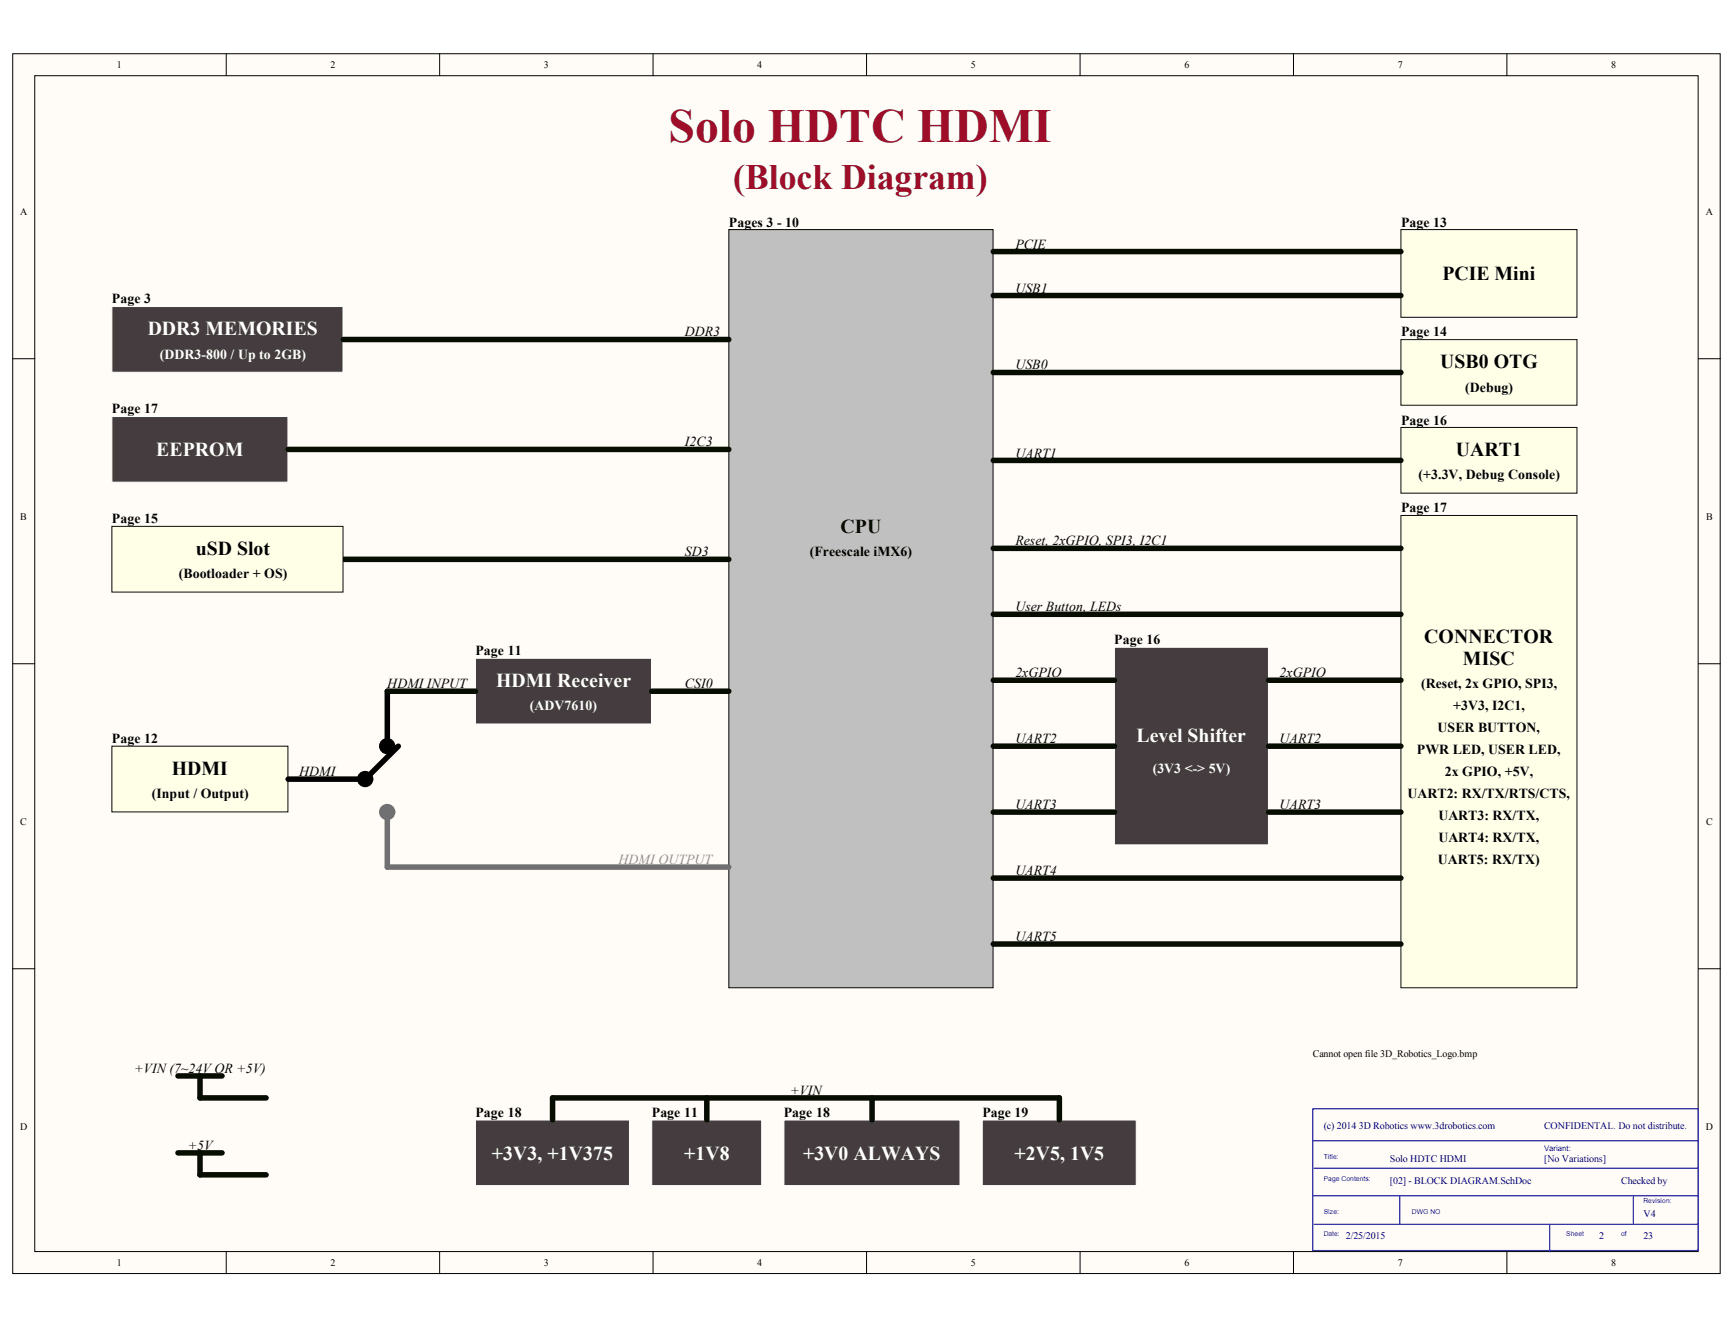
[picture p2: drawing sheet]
<svg xmlns="http://www.w3.org/2000/svg" width="271mm" height="208mm" viewBox="0 0 271 208" stroke-linecap="round" stroke-linejoin="round" font-family="sans-serif">
<defs><g id="words">
<text font-size="7.4" fill="#9e0e29" x="104.3" y="22.2">Solo HDTC HDMI</text>
<text font-size="5.6" fill="#9e0e29" x="114.4" y="29.5">(Block Diagram)</text>
<g font-size="3.1">
<text x="225.1" y="43.7">PCIE Mini</text>
<text x="224.8" y="57.5">USB0 OTG</text>
<text x="227.2" y="71.2">UART1</text>
<text x="30.6" y="86.6">uSD Slot</text>
<text x="222.3" y="100.3">CONNECTOR</text>
<text x="228.3" y="103.7">MISC</text>
<text x="26.8" y="120.9">HDMI</text>
</g>
<g font-size="3.1" fill="#fff">
<text x="23" y="52.3">DDR3 MEMORIES</text>
<text x="24.4" y="71.2">EEPROM</text>
<text x="77.4" y="107.2">HDMI Receiver</text>
<text x="177.4" y="115.8">Level Shifter</text>
<text x="76.8" y="180.9">+3V3, +1V375</text>
<text x="106.8" y="180.9">+1V8</text>
<text x="125.3" y="180.9">+3V0 ALWAYS</text>
<text x="158.3" y="180.9">+2V5, 1V5</text>
</g>
<text font-size="3.1" fill="#080d02" x="131.2" y="83.2">CPU</text>
<g font-size="2.2">
<text x="113.8" y="35.4">Pages 3 - 10</text>
<text x="218.7" y="35.4">Page 13</text>
<text x="158.5" y="38.8">PCIE</text>
<text x="17.5" y="47.3">Page 3</text>
<text x="158.5" y="45.7">USB1</text>
<text x="106.9" y="52.5">DDR3</text>
<text x="218.7" y="52.5">Page 14</text>
<text x="158.5" y="57.6">USB0</text>
<text x="17.5" y="64.5">Page 17</text>
<text x="228.7" y="61.1">(Debug)</text>
<text x="106.9" y="69.7">I2C3</text>
<text x="158.5" y="71.4">UART1</text>
<text x="218.7" y="66.2">Page 16</text>
<text x="221.4" y="74.8">(+3.3V, Debug Console)</text>
<text x="17.5" y="81.7">Page 15</text>
<text x="218.7" y="79.9">Page 17</text>
<text x="106.9" y="86.8">SD3</text>
<text x="126.4" y="86.8">(Freescale iMX6)</text>
<text x="158.5" y="85.1">Reset, 2xGPIO, SPI3, I2C1</text>
<text x="27.9" y="90.2">(Bootloader + OS)</text>
<text x="158.5" y="95.4">User Button, LEDs</text>
<text x="173.9" y="100.5">Page 16</text>
<text x="60.4" y="107.4">HDMI INPUT</text>
<text x="74.2" y="102.2">Page 11</text>
<text x="106.9" y="107.4">CSI0</text>
<text x="158.5" y="105.7">2xGPIO</text>
<text x="199.7" y="105.7">2xGPIO</text>
<text x="221.8" y="107.4">(Reset, 2x GPIO, SPI3,</text>
<text x="226.8" y="110.8">+3V3, I2C1,</text>
<text x="17.5" y="116">Page 12</text>
<text x="158.5" y="116">UART2</text>
<text x="199.7" y="116">UART2</text>
<text x="221.1" y="117.7">PWR LED, USER LED,</text>
<text x="224.4" y="114.2">USER BUTTON,</text>
<text x="23.7" y="124.5">(Input / Output)</text>
<text x="46.7" y="121.1">HDMI</text>
<text x="219.7" y="124.5">UART2: RX/TX/RTS/CTS,</text>
<text x="225.5" y="121.1">2x GPIO, +5V,</text>
<text x="158.5" y="126.2">UART3</text>
<text x="199.7" y="126.2">UART3</text>
<text x="224.5" y="128">UART3: RX/TX,</text>
<text x="224.5" y="131.4">UART4: RX/TX,</text>
<text x="158.5" y="136.5">UART4</text>
<text x="224.4" y="134.8">UART5: RX/TX)</text>
<text x="158.5" y="146.8">UART5</text>
<text x="20.9" y="167.4">+VIN (7~24V OR +5V)</text>
<text x="123.3" y="170.8">+VIN</text>
<text x="29.3" y="179.4">+5V</text>
<text x="74.2" y="174.3">Page 18</text>
<text x="101.7" y="174.3">Page 11</text>
<text x="122.3" y="174.3">Page 18</text>
<text x="153.3" y="174.3">Page 19</text>
</g>
<g font-size="2.2" fill="#fff">
<text x="24.9" y="55.9">(DDR3-800 / Up to 2GB)</text>
<text x="82.7" y="110.8">(ADV7610)</text>
<text x="179.9" y="120.6">(3V3 &lt;-&gt; 5V)</text>
</g>
<text font-size="2.2" fill="#909090" x="96.5" y="134.8">HDMI OUTPUT</text>
<g font-size="1.6">
<text x="18.2" y="10.6">1</text>
<text x="51.6" y="10.6">2</text>
<text x="84.9" y="10.6">3</text>
<text x="118.2" y="10.6">4</text>
<text x="151.5" y="10.6">5</text>
<text x="184.8" y="10.6">6</text>
<text x="218.1" y="10.6">7</text>
<text x="251.5" y="10.6">8</text>
<text x="3.1" y="33.5">A</text>
<text x="266.2" y="33.5">A</text>
<text x="3.2" y="81.1">B</text>
<text x="266.3" y="81.1">B</text>
<text x="3.2" y="128.8">C</text>
<text x="266.3" y="128.8">C</text>
<text x="204.9" y="164.9">Cannot open file 3D_Robotics_Logo.bmp</text>
<text x="3.1" y="176.3">D</text>
<text x="266.2" y="176.3">D</text>
<text x="18.2" y="197.6">1</text>
<text x="51.6" y="197.6">2</text>
<text x="84.9" y="197.6">3</text>
<text x="118.2" y="197.6">4</text>
<text x="151.5" y="197.6">5</text>
<text x="184.8" y="197.6">6</text>
<text x="218.1" y="197.6">7</text>
<text x="251.5" y="197.6">8</text>
</g>
<g font-size="1.6" fill="#000080">
<text x="206.6" y="176.1">(c) 2014</text>
<text x="212.1" y="176.1">3D Robotics www.3drobotics.com</text>
<text x="241" y="176.1">CONFIDENTAL. Do not distribute.</text>
<text x="216.9" y="184.7">[02] - BLOCK DIAGRAM.SchDoc</text>
<text x="216.9" y="181.3">Solo HDTC HDMI</text>
<text x="241" y="181.3">[No Variations]</text>
<text x="253" y="184.7">Checked by</text>
<text x="256.5" y="189.8">V4</text>
<text x="210" y="193.3">2/25/2015</text>
<text x="249.6" y="193.3">2</text>
<text x="256.5" y="193.3">23</text>
</g>
<text font-size="1.2" fill="#00f" x="241" y="179.6">Variant:</text>
<g font-size="1.1" fill="#00f">
<text x="206.6" y="180.9">Title:</text>
<text x="206.6" y="184.3">Page Contents:</text>
<text x="206.6" y="189.4">Size:</text>
<text x="220.3" y="189.4">DWG NO</text>
<text x="256.5" y="187.7">Revision:</text>
<text x="206.6" y="192.8">Date:</text>
<text x="244.4" y="192.8">Sheet</text>
<text x="253" y="192.8">of</text>
</g>
</g></defs>
<g fill="#fffcf8" stroke="#000" stroke-width=".16">
<path d="M2 8.4h266.5v190.3h-266.5z"/>
<path d="M5.4 11.8h259.6v183.5h-259.6z"/>
</g>
<g fill="none" stroke="#000" stroke-width=".16">
<path d="M35.3 8.4v3.4M68.6 8.4v3.4M101.9 8.4v3.4M135.2 8.4v3.4M168.6 8.4v3.4M201.9 8.4v3.4M235.2 8.4v3.4M2 56h3.4M265.1 56h3.4M2 103.6h3.4M265.1 103.6h3.4M2 151.2h3.4"/>
<path d="M265.1 151.2h3.4M35.3 195.3v3.4M68.6 195.3v3.4M101.9 195.3v3.4M135.2 195.3v3.4M168.6 195.3v3.4M201.9 195.3v3.4M235.2 195.3v3.4"/>
</g>
<path d="M218.6 80.4h27.5v73.7h-27.5z" fill="#ffffe8" stroke="#080d02" stroke-width=".16"/>
<path d="M204.9 173h60.1v22.1h-60.1zM204.9 178h60.2M204.9 186.6h60.2M205.1 191h60M205.1 182.3h60M218.5 186.6v4.4M241.8 191v4.3M254.9 186.6v4.4" fill="none" stroke="#00f" stroke-width=".17"/>
<path d="M113.7 35.8h41.3v118.3h-41.3z" fill="#c0c0c0" stroke="#000" stroke-width=".16"/>
<path d="M218.6 35.8h27.5v13.7h-27.5z" fill="#ffffe8" stroke="#080d02" stroke-width=".16"/>
<path d="M17.5 47.8h36v10.3h-36z" fill="#443c3e" stroke="#fff" stroke-width=".16"/>
<path d="M155 39.3h63.6M53.6 53h60.1M155 46.1h63.6M53.6 87.3h60.1" fill="none" stroke="#080d02" stroke-width=".86"/>
<path d="M74.2 102.7h27.5v10.3h-27.5z" fill="#443c3e" stroke="#fff" stroke-width=".16"/>
<g fill="#ffffe8" stroke="#080d02" stroke-width=".16">
<path d="M218.6 53h27.5v10.2h-27.5z"/>
<path d="M218.6 66.7h27.5v10.2h-27.5z"/>
<path d="M17.5 82.1h36v10.3h-36z"/>
<path d="M17.5 116.4h27.4v10.3h-27.4z"/>
</g>
<g fill="#443c3e" stroke="#fff" stroke-width=".16">
<path d="M74.2 174.7h24v10.3h-24z"/>
<path d="M101.7 174.7h17.2v10.3h-17.2z"/>
<path d="M17.5 65h27.4v10.2h-27.4z"/>
<path d="M122.3 174.7h27.5v10.3h-27.5z"/>
<path d="M153.3 174.7h24v10.3h-24z"/>
</g>
<g fill="none" stroke="#080d02" stroke-width=".86">
<path d="M155 58.1h63.6M45 70.1h68.7M155 71.8h63.6M155 85.6h63.6M155 95.8h63.6M60.4 107.9h13.8M101.7 107.9h12M155 137h63.6M155 147.3h63.6M27.8 167.9h6.9M27.8 179.9h6.9M31.2 167.9v3.4h10.3"/>
<path d="M31.2 179.9v3.4h10.3M86.2 174.7v-3.4h79.1v3.4M110.3 171.3v3.4M136.1 171.3v3.4"/>
</g>
<path d="M60.4 126.7v8.6h53.3" fill="none" stroke="#707070" stroke-width=".86"/>
<circle cx="60.4" cy="126.7" r=".84" fill="#707070" stroke="#707070" stroke-width=".86"/>
<path d="M60.4 107.9v8.5M62.2 116.4l-5.2 5.2h-12" fill="none" stroke="#000" stroke-width=".86"/>
<g fill="#000" stroke="#000" stroke-width=".86">
<circle cx="60.4" cy="116.4" r=".84"/>
<circle cx="57" cy="121.6" r=".84"/>
</g>
<path d="M173.9 101h24.1v30.8h-24.1z" fill="#443c3e" stroke="#fff" stroke-width=".16"/>
<path d="M155 116.4h18.9M155 106.1h18.9M198 116.4h20.6M198 106.1h20.6M155 126.7h18.9M198 126.7h20.6" fill="none" stroke="#080d02" stroke-width=".86"/>
<use href="#words"/>
</svg>
